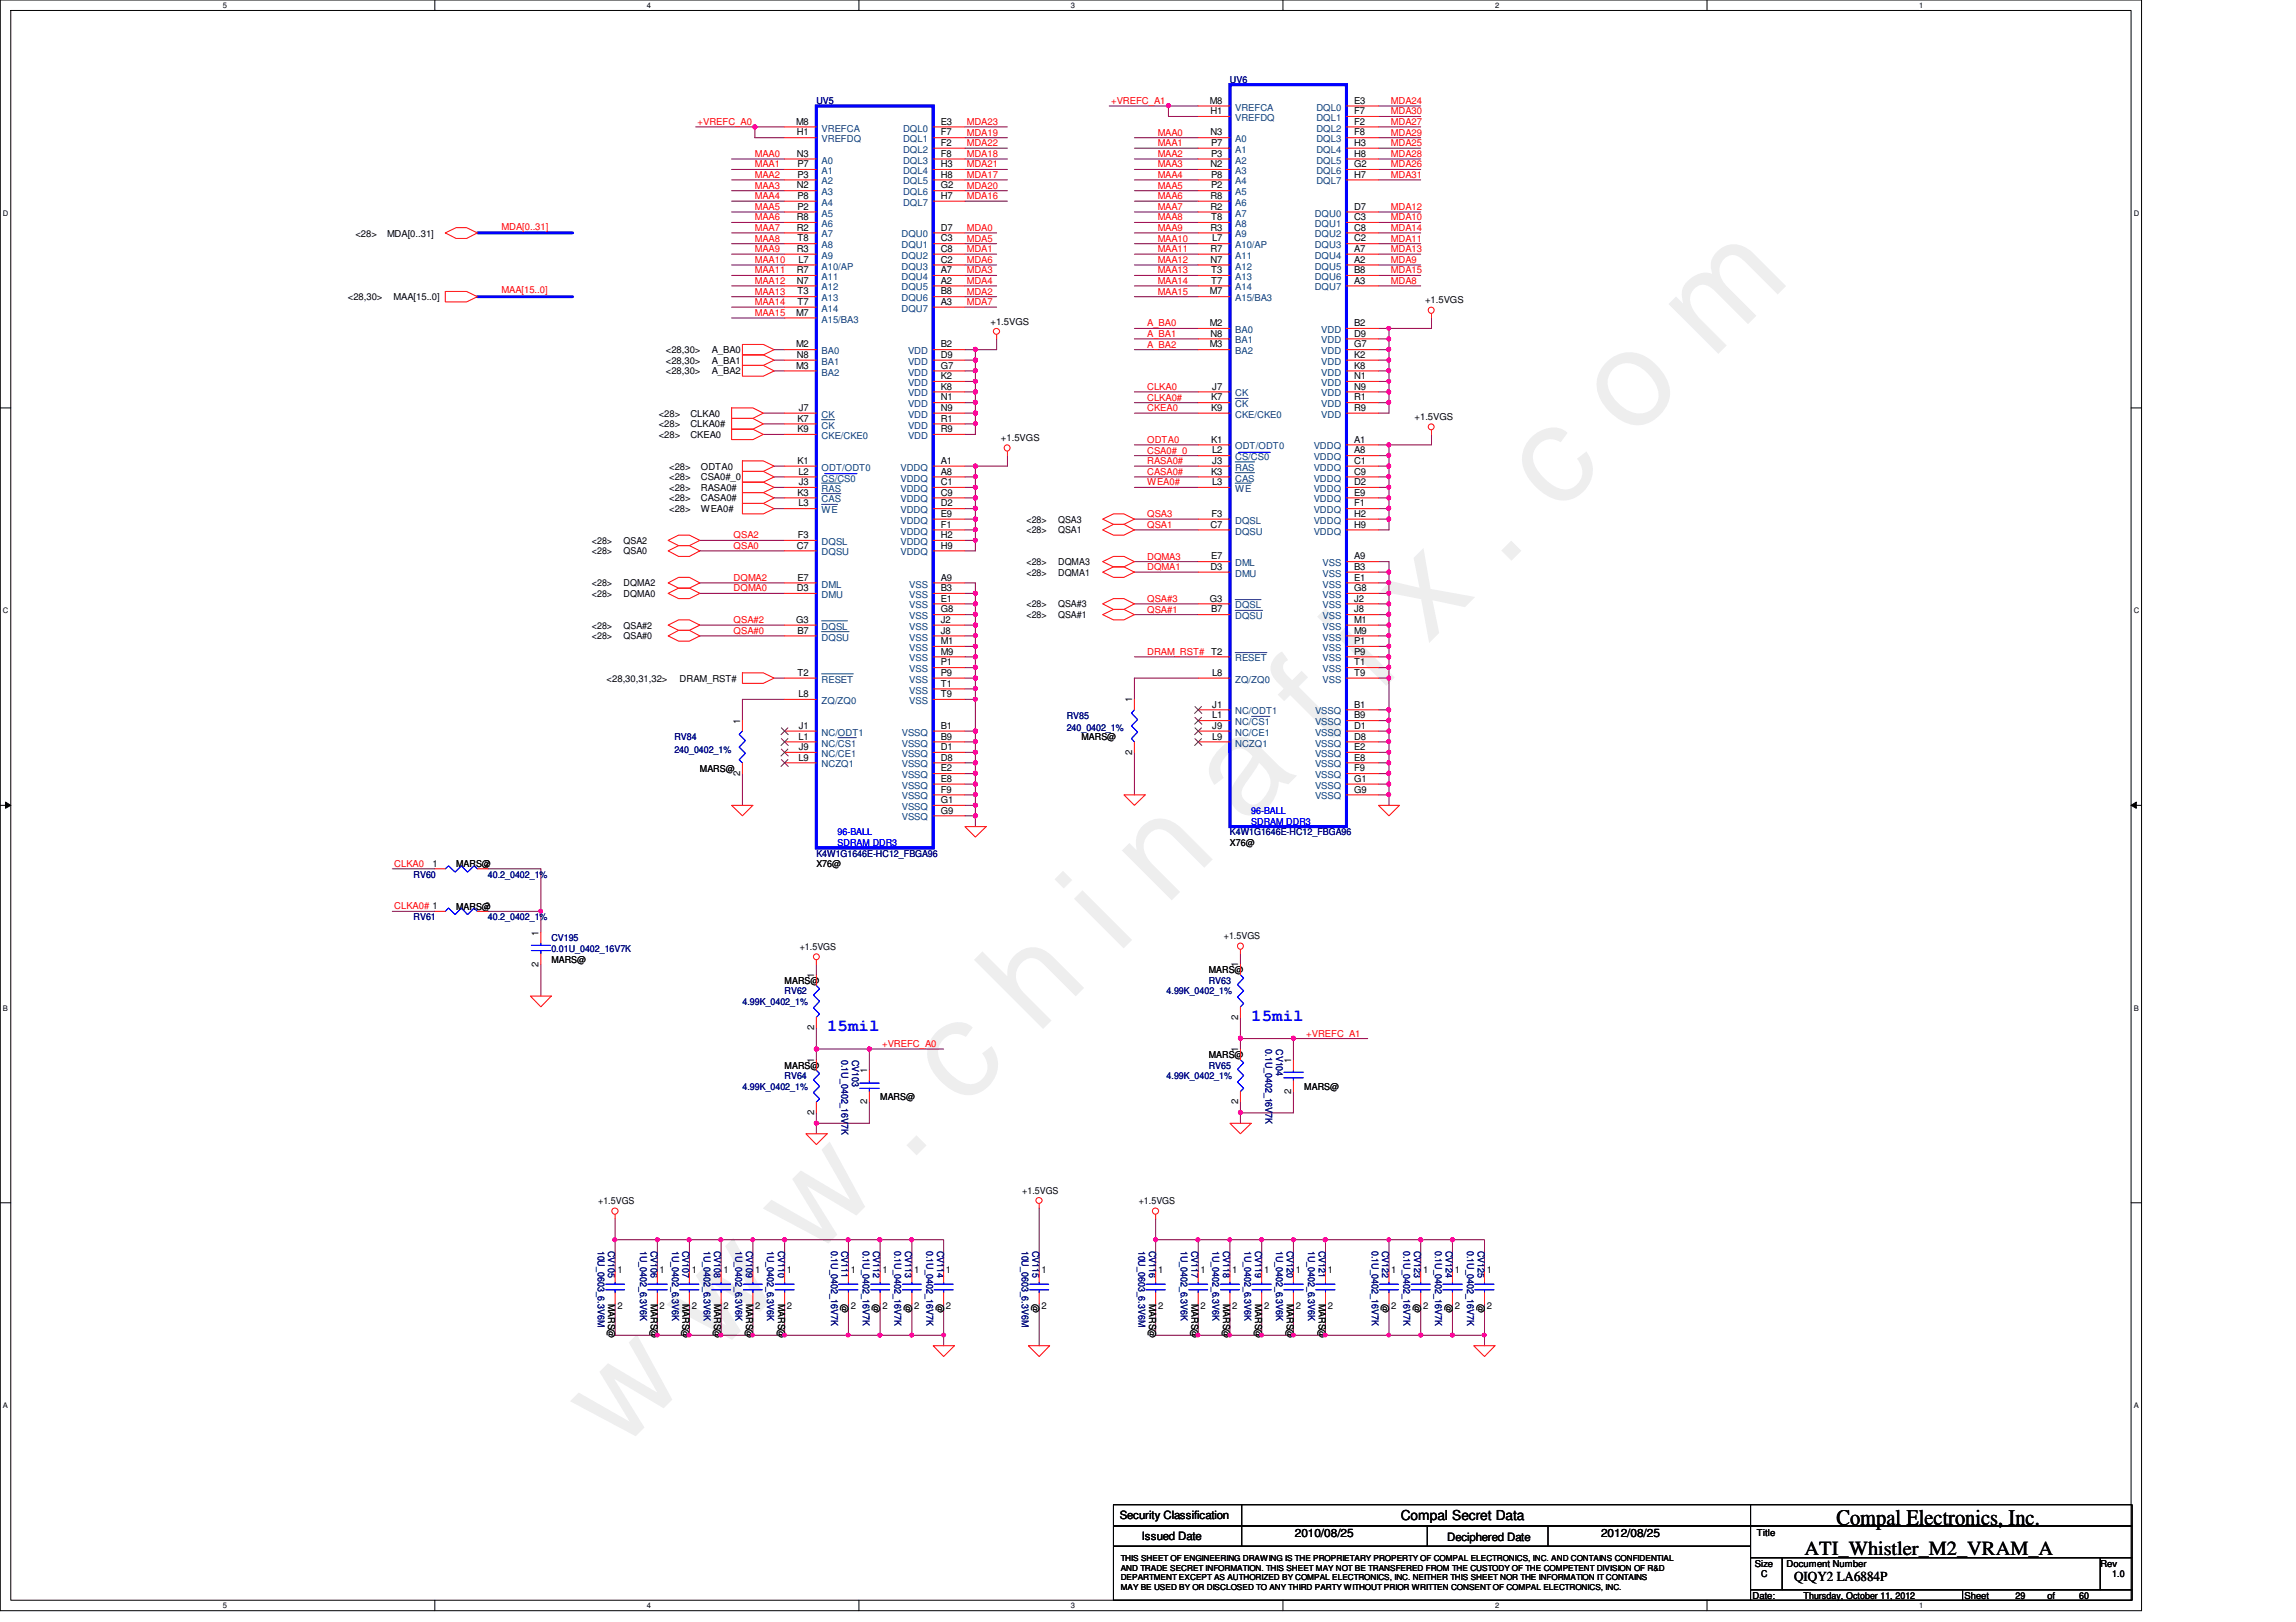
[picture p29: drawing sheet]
<svg xmlns="http://www.w3.org/2000/svg" width="297mm" height="210mm" viewBox="0 0 297 210" stroke-linecap="round" stroke-linejoin="round" font-family="sans-serif">
<defs><g id="words">
<text font-size="17.6" fill="#f0f" x="80.1" y="188" transform="rotate(-45 80.1 188)">w w w . c h i n a f i x . c o m</text>
<text font-size="2.9" x="237.6" y="197.3">Compal Electronics, Inc.</text>
<text font-size="2.6" x="233.5" y="201.2">ATI_Whistler_M2_VRAM_A</text>
<g font-size="2.2" fill="#00f">
<text x="107" y="133.4">15mil</text>
<text x="161.9" y="132.1">15mil</text>
</g>
<g font-size="1.8">
<text x="181.2" y="196.8">Compal Secret Data</text>
<text x="232.1" y="204.6">QIQY2 LA6884P</text>
</g>
<g font-size="1.5">
<text x="144.9" y="196.6">Security Classification</text>
<text x="147.7" y="199.3">Issued Date</text>
<text x="167.5" y="198.8">2010/08/25</text>
<text x="187.2" y="199.4">Deciphered Date</text>
<text x="207.1" y="198.8">2012/08/25</text>
</g>
<g font-size="1.2" fill="#000080">
<text x="159.1" y="10.7">UV6</text>
<text x="105.6" y="13.5">UV5</text>
<text x="87.2" y="95.8">RV84</text>
<text x="138" y="93">RV85</text>
<text x="138" y="94.7">240_0402_1%</text>
<text x="87.2" y="97.4">240_0402_1%</text>
<text x="53.5" y="113.6">RV60</text>
<text x="63.1" y="113.6">40.2_0402_1%</text>
<text x="105.6" y="110.9">K4W1G1646E-HC12_FBGA96</text>
<text x="159.1" y="108.1">K4W1G1646E-HC12_FBGA96</text>
<text x="53.5" y="119.1">RV61</text>
<text x="63.1" y="119.1">40.2_0402_1%</text>
<text x="71.3" y="121.8">CV195</text>
<text x="71.3" y="123.2">0.01U_0402_16V7K</text>
<text x="96.1" y="130">4.99K_0402_1%</text>
<text x="101.5" y="128.7">RV62</text>
<text x="150.9" y="128.7">4.99K_0402_1%</text>
<text x="156.4" y="127.3">RV63</text>
<text x="108.9" y="137.2" transform="rotate(90 108.9 137.2)">0.1U_0402_16V7K</text>
<text x="110.2" y="137.2" transform="rotate(90 110.2 137.2)">CV103</text>
<text x="163.7" y="135.8" transform="rotate(90 163.7 135.8)">0.1U_0402_16V7K</text>
<text x="165.1" y="135.8" transform="rotate(90 165.1 135.8)">CV104</text>
<text x="96.1" y="141">4.99K_0402_1%</text>
<text x="101.5" y="139.7">RV64</text>
<text x="150.9" y="139.7">4.99K_0402_1%</text>
<text x="156.4" y="138.3">RV65</text>
<text x="77.3" y="161.8" transform="rotate(90 77.3 161.8)">10U_0603_6.3V6M</text>
<text x="78.7" y="161.8" transform="rotate(90 78.7 161.8)">CV105</text>
<text x="82.8" y="161.8" transform="rotate(90 82.8 161.8)">1U_0402_6.3V6K</text>
<text x="84.2" y="161.8" transform="rotate(90 84.2 161.8)">CV106</text>
<text x="86.9" y="161.8" transform="rotate(90 86.9 161.8)">1U_0402_6.3V6K</text>
<text x="88.3" y="161.8" transform="rotate(90 88.3 161.8)">CV107</text>
<text x="91.1" y="161.8" transform="rotate(90 91.1 161.8)">1U_0402_6.3V6K</text>
<text x="92.4" y="161.8" transform="rotate(90 92.4 161.8)">CV108</text>
<text x="95.2" y="161.8" transform="rotate(90 95.2 161.8)">1U_0402_6.3V6K</text>
<text x="96.5" y="161.8" transform="rotate(90 96.5 161.8)">CV109</text>
<text x="99.3" y="161.8" transform="rotate(90 99.3 161.8)">1U_0402_6.3V6K</text>
<text x="100.7" y="161.8" transform="rotate(90 100.7 161.8)">CV110</text>
<text x="107.5" y="161.8" transform="rotate(90 107.5 161.8)">0.1U_0402_16V7K</text>
<text x="108.9" y="161.8" transform="rotate(90 108.9 161.8)">CV111</text>
<text x="111.6" y="161.8" transform="rotate(90 111.6 161.8)">0.1U_0402_16V7K</text>
<text x="113" y="161.8" transform="rotate(90 113 161.8)">CV112</text>
<text x="115.7" y="161.8" transform="rotate(90 115.7 161.8)">0.1U_0402_16V7K</text>
<text x="117.1" y="161.8" transform="rotate(90 117.1 161.8)">CV113</text>
<text x="119.8" y="161.8" transform="rotate(90 119.8 161.8)">0.1U_0402_16V7K</text>
<text x="121.2" y="161.8" transform="rotate(90 121.2 161.8)">CV114</text>
<text x="132.2" y="161.8" transform="rotate(90 132.2 161.8)">10U_0603_6.3V6M</text>
<text x="133.6" y="161.8" transform="rotate(90 133.6 161.8)">CV115</text>
<text x="147.3" y="161.8" transform="rotate(90 147.3 161.8)">10U_0603_6.3V6M</text>
<text x="148.7" y="161.8" transform="rotate(90 148.7 161.8)">CV116</text>
<text x="152.8" y="161.8" transform="rotate(90 152.8 161.8)">1U_0402_6.3V6K</text>
<text x="154.1" y="161.8" transform="rotate(90 154.1 161.8)">CV117</text>
<text x="156.9" y="161.8" transform="rotate(90 156.9 161.8)">1U_0402_6.3V6K</text>
<text x="158.2" y="161.8" transform="rotate(90 158.2 161.8)">CV118</text>
<text x="161" y="161.8" transform="rotate(90 161 161.8)">1U_0402_6.3V6K</text>
<text x="162.4" y="161.8" transform="rotate(90 162.4 161.8)">CV119</text>
<text x="165.1" y="161.8" transform="rotate(90 165.1 161.8)">1U_0402_6.3V6K</text>
<text x="166.5" y="161.8" transform="rotate(90 166.5 161.8)">CV120</text>
<text x="169.2" y="161.8" transform="rotate(90 169.2 161.8)">1U_0402_6.3V6K</text>
<text x="170.6" y="161.8" transform="rotate(90 170.6 161.8)">CV121</text>
<text x="177.5" y="161.8" transform="rotate(90 177.5 161.8)">0.1U_0402_16V7K</text>
<text x="178.8" y="161.8" transform="rotate(90 178.8 161.8)">CV122</text>
<text x="181.6" y="161.8" transform="rotate(90 181.6 161.8)">0.1U_0402_16V7K</text>
<text x="183" y="161.8" transform="rotate(90 183 161.8)">CV123</text>
<text x="185.7" y="161.8" transform="rotate(90 185.7 161.8)">0.1U_0402_16V7K</text>
<text x="187.1" y="161.8" transform="rotate(90 187.1 161.8)">CV124</text>
<text x="189.8" y="161.8" transform="rotate(90 189.8 161.8)">0.1U_0402_16V7K</text>
<text x="191.2" y="161.8" transform="rotate(90 191.2 161.8)">CV125</text>
</g>
<g font-size="1.2" fill="#f00">
<text x="90.3" y="16.2">+VREFC_A0</text>
<text x="125.1" y="17.6">MDA19</text>
<text x="125.1" y="16.2">MDA23</text>
<text x="143.8" y="13.5">+VREFC_A1</text>
<text x="149.8" y="17.6">MAA0</text>
<text x="180" y="13.5">MDA24</text>
<text x="180" y="16.2">MDA27</text>
<text x="180" y="17.6">MDA29</text>
<text x="180" y="14.8">MDA30</text>
<text x="97.7" y="20.3">MAA0</text>
<text x="97.7" y="21.7">MAA1</text>
<text x="97.7" y="23">MAA2</text>
<text x="125.1" y="23">MDA17</text>
<text x="125.1" y="20.3">MDA18</text>
<text x="125.1" y="21.7">MDA21</text>
<text x="125.1" y="18.9">MDA22</text>
<text x="149.8" y="18.9">MAA1</text>
<text x="149.8" y="20.3">MAA2</text>
<text x="149.8" y="21.7">MAA3</text>
<text x="149.8" y="23">MAA4</text>
<text x="180" y="18.9">MDA25</text>
<text x="180" y="21.7">MDA26</text>
<text x="180" y="20.3">MDA28</text>
<text x="180" y="23">MDA31</text>
<text x="64.9" y="29.7">MDA[0..31]</text>
<text x="97.7" y="24.4">MAA3</text>
<text x="97.7" y="25.8">MAA4</text>
<text x="97.7" y="27.2">MAA5</text>
<text x="97.7" y="28.5">MAA6</text>
<text x="97.7" y="29.9">MAA7</text>
<text x="125.1" y="29.9">MDA0</text>
<text x="125.1" y="25.8">MDA16</text>
<text x="125.1" y="24.4">MDA20</text>
<text x="149.8" y="24.4">MAA5</text>
<text x="149.8" y="25.8">MAA6</text>
<text x="149.8" y="27.2">MAA7</text>
<text x="149.8" y="28.5">MAA8</text>
<text x="149.8" y="29.9">MAA9</text>
<text x="180" y="28.5">MDA10</text>
<text x="180" y="29.9">MDA14</text>
<text x="180" y="27.2">MDA12</text>
<text x="97.7" y="34">MAA10</text>
<text x="97.7" y="35.4">MAA11</text>
<text x="97.7" y="31.3">MAA8</text>
<text x="97.7" y="32.6">MAA9</text>
<text x="125.1" y="32.6">MDA1</text>
<text x="125.1" y="35.4">MDA3</text>
<text x="125.1" y="31.3">MDA5</text>
<text x="125.1" y="34">MDA6</text>
<text x="149.8" y="31.3">MAA10</text>
<text x="149.8" y="32.6">MAA11</text>
<text x="149.8" y="34">MAA12</text>
<text x="149.8" y="35.4">MAA13</text>
<text x="180" y="31.3">MDA11</text>
<text x="180" y="32.6">MDA13</text>
<text x="180" y="34">MDA9</text>
<text x="180" y="35.4">MDA15</text>
<text x="64.9" y="38">MAA[15..0]</text>
<text x="97.7" y="36.7">MAA12</text>
<text x="97.7" y="38.1">MAA13</text>
<text x="97.7" y="39.5">MAA14</text>
<text x="97.7" y="40.9">MAA15</text>
<text x="125.1" y="38.1">MDA2</text>
<text x="125.1" y="36.7">MDA4</text>
<text x="125.1" y="39.5">MDA7</text>
<text x="149.8" y="36.7">MAA14</text>
<text x="149.8" y="38.1">MAA15</text>
<text x="180" y="36.7">MDA8</text>
<text x="148.4" y="42.2">A_BA0</text>
<text x="148.4" y="43.6">A_BA1</text>
<text x="148.4" y="45">A_BA2</text>
<text x="148.4" y="53.2">CKEA0</text>
<text x="148.4" y="50.5">CLKA0</text>
<text x="148.4" y="51.9">CLKA0#</text>
<text x="148.4" y="58.7">CSA0#_0</text>
<text x="148.4" y="57.3">ODTA0</text>
<text x="148.4" y="61.5">CASA0#</text>
<text x="148.4" y="60.1">RASA0#</text>
<text x="148.4" y="62.8">WEA0#</text>
<text x="94.9" y="71">QSA0</text>
<text x="94.9" y="69.7">QSA2</text>
<text x="148.4" y="68.3">QSA1</text>
<text x="148.4" y="66.9">QSA3</text>
<text x="94.9" y="76.5">DQMA0</text>
<text x="94.9" y="75.2">DQMA2</text>
<text x="148.4" y="73.8">DQMA1</text>
<text x="148.4" y="72.4">DQMA3</text>
<text x="148.4" y="77.9">QSA#3</text>
<text x="94.9" y="82">QSA#0</text>
<text x="94.9" y="80.6">QSA#2</text>
<text x="148.4" y="79.3">QSA#1</text>
<text x="148.4" y="84.8">DRAM_RST# T2</text>
<text x="51" y="112.2">CLKA0</text>
<text x="51" y="117.7">CLKA0# 1</text>
<text x="114.1" y="135.5">+VREFC_A0</text>
<text x="169" y="134.2">+VREFC_A1</text>
</g>
<g font-size="1.2">
<text x="103" y="16.1">M8</text>
<text x="103.1" y="17.5">H1</text>
<text x="121.7" y="16.1">E3</text>
<text x="121.7" y="17.5">F7</text>
<text x="156.5" y="13.4">M8</text>
<text x="156.6" y="17.5">N3</text>
<text x="156.6" y="14.8">H1</text>
<text x="175.2" y="13.4">E3</text>
<text x="175.2" y="14.8">F7</text>
<text x="175.2" y="16.1">F2</text>
<text x="175.2" y="17.5">F8</text>
<text x="103.1" y="20.3">N3</text>
<text x="103.2" y="23">P3</text>
<text x="103.2" y="21.6">P7</text>
<text x="121.7" y="18.9">F2</text>
<text x="121.7" y="20.3">F8</text>
<text x="121.7" y="21.6">H3</text>
<text x="121.7" y="23">H8</text>
<text x="156.6" y="21.6">N2</text>
<text x="156.7" y="20.3">P3</text>
<text x="156.7" y="23">P8</text>
<text x="156.7" y="18.9">P7</text>
<text x="175.2" y="18.9">H3</text>
<text x="175.2" y="20.3">H8</text>
<text x="175.2" y="21.6">G2</text>
<text x="175.2" y="23">H7</text>
<text x="103.1" y="24.4">N2</text>
<text x="103.1" y="28.5">R8</text>
<text x="103.1" y="29.8">R2</text>
<text x="103.2" y="25.7">P8</text>
<text x="103.2" y="27.1">P2</text>
<text x="121.7" y="24.4">G2</text>
<text x="121.7" y="25.7">H7</text>
<text x="121.7" y="29.8">D7</text>
<text x="156.6" y="25.7">R8</text>
<text x="156.6" y="27.1">R2</text>
<text x="156.6" y="29.8">R3</text>
<text x="156.7" y="24.4">P2</text>
<text x="156.7" y="28.5">T8</text>
<text x="175.2" y="28.5">C3</text>
<text x="175.2" y="29.8">C8</text>
<text x="175.2" y="27.1">D7</text>
<text x="46" y="30.7">&lt;28&gt;</text>
<text x="50.1" y="30.7">MDA[0..31]</text>
<text x="103.1" y="32.6">R3</text>
<text x="103.1" y="35.3">R7</text>
<text x="103.2" y="31.2">T8</text>
<text x="103.3" y="34">L7</text>
<text x="121.7" y="31.2">C3</text>
<text x="121.7" y="32.6">C8</text>
<text x="121.7" y="34">C2</text>
<text x="121.7" y="35.3">A7</text>
<text x="156.6" y="32.6">R7</text>
<text x="156.6" y="34">N7</text>
<text x="156.7" y="35.3">T3</text>
<text x="156.8" y="31.2">L7</text>
<text x="175.2" y="31.2">C2</text>
<text x="175.2" y="32.6">A7</text>
<text x="175.2" y="34">A2</text>
<text x="175.2" y="35.3">B8</text>
<text x="45" y="38.9">&lt;28,30&gt;</text>
<text x="50.9" y="38.9">MAA[15..0]</text>
<text x="103" y="40.9">M7</text>
<text x="103.1" y="36.7">N7</text>
<text x="103.2" y="38.1">T3</text>
<text x="103.2" y="39.5">T7</text>
<text x="121.7" y="36.7">A2</text>
<text x="121.7" y="38.1">B8</text>
<text x="121.7" y="39.5">A3</text>
<text x="128.1" y="42">+1.5VGS</text>
<text x="156.5" y="38.1">M7</text>
<text x="156.7" y="36.7">T7</text>
<text x="175.2" y="36.7">A3</text>
<text x="184.4" y="39.2">+1.5VGS</text>
<text x="86.1" y="47.1">&lt;28,30&gt;</text>
<text x="86.1" y="45.7">&lt;28,30&gt;</text>
<text x="92.1" y="47.1">A_BA1</text>
<text x="92.1" y="45.7">A_BA0</text>
<text x="103" y="45">M2</text>
<text x="103" y="47.7">M3</text>
<text x="103.1" y="46.3">N8</text>
<text x="121.7" y="45">B2</text>
<text x="121.7" y="46.3">D9</text>
<text x="121.7" y="47.7">G7</text>
<text x="156.5" y="42.2">M2</text>
<text x="156.5" y="45">M3</text>
<text x="156.6" y="43.6">N8</text>
<text x="175.2" y="42.2">B2</text>
<text x="175.2" y="43.6">D9</text>
<text x="175.2" y="45">G7</text>
<text x="175.2" y="46.3">K2</text>
<text x="175.2" y="47.7">K8</text>
<text x="85.2" y="53.9">&lt;28&gt;</text>
<text x="86.1" y="48.4">&lt;28,30&gt;</text>
<text x="89.3" y="53.9">CLKA0</text>
<text x="92.1" y="48.4">A_BA2</text>
<text x="103.3" y="53.2">J7</text>
<text x="121.7" y="49.1">K2</text>
<text x="121.7" y="50.4">K8</text>
<text x="121.7" y="51.8">N1</text>
<text x="121.7" y="53.2">N9</text>
<text x="156.7" y="51.8">K7</text>
<text x="156.7" y="53.2">K9</text>
<text x="156.8" y="50.4">J7</text>
<text x="175.2" y="49.1">N1</text>
<text x="175.2" y="50.4">N9</text>
<text x="175.2" y="51.8">R1</text>
<text x="175.2" y="53.2">R9</text>
<text x="85.2" y="56.7">&lt;28&gt;</text>
<text x="85.2" y="55.3">&lt;28&gt;</text>
<text x="89.3" y="56.7">CKEA0</text>
<text x="89.3" y="55.3">CLKA0#</text>
<text x="103.2" y="54.6">K7</text>
<text x="103.2" y="55.9">K9</text>
<text x="121.7" y="54.6">R1</text>
<text x="121.7" y="55.9">R9</text>
<text x="129.5" y="57.1">+1.5VGS</text>
<text x="156.7" y="57.3">K1</text>
<text x="156.8" y="58.7">L2</text>
<text x="175.2" y="57.3">A1</text>
<text x="175.2" y="58.7">A8</text>
<text x="183" y="54.4">+1.5VGS</text>
<text x="86.6" y="64.9">&lt;28&gt;</text>
<text x="86.6" y="60.8">&lt;28&gt;</text>
<text x="86.6" y="63.5">&lt;28&gt;</text>
<text x="86.6" y="62.1">&lt;28&gt;</text>
<text x="90.7" y="64.9">CASA0#</text>
<text x="90.7" y="60.8">ODTA0</text>
<text x="90.7" y="63.5">RASA0#</text>
<text x="90.7" y="62.1">CSA0#_0</text>
<text x="103.2" y="64.1">K3</text>
<text x="103.2" y="60">K1</text>
<text x="103.3" y="65.5">L3</text>
<text x="103.3" y="61.4">L2</text>
<text x="103.3" y="62.8">J3</text>
<text x="121.7" y="60">A1</text>
<text x="121.7" y="61.4">A8</text>
<text x="121.7" y="62.8">C1</text>
<text x="121.7" y="64.1">C9</text>
<text x="121.7" y="65.5">D2</text>
<text x="156.7" y="61.4">K3</text>
<text x="156.8" y="62.8">L3</text>
<text x="156.8" y="60">J3</text>
<text x="175.2" y="60">C1</text>
<text x="175.2" y="61.4">C9</text>
<text x="175.2" y="64.1">E9</text>
<text x="175.2" y="65.5">F1</text>
<text x="175.2" y="62.8">D2</text>
<text x="76.6" y="70.4">&lt;28&gt;</text>
<text x="76.6" y="71.8">&lt;28&gt;</text>
<text x="80.7" y="70.4">QSA2</text>
<text x="80.7" y="71.8">QSA0</text>
<text x="86.6" y="66.3">&lt;28&gt;</text>
<text x="90.7" y="66.3">WEA0#</text>
<text x="103.1" y="71">C7</text>
<text x="103.2" y="69.6">F3</text>
<text x="121.7" y="66.9">E9</text>
<text x="121.7" y="68.3">F1</text>
<text x="121.7" y="69.6">H2</text>
<text x="121.7" y="71">H9</text>
<text x="132.8" y="67.6">&lt;28&gt;</text>
<text x="132.8" y="69">&lt;28&gt;</text>
<text x="136.9" y="67.6">QSA3</text>
<text x="136.9" y="69">QSA1</text>
<text x="156.6" y="68.3">C7</text>
<text x="156.7" y="66.9">F3</text>
<text x="175.2" y="66.9">H2</text>
<text x="175.2" y="68.3">H9</text>
<text x="76.6" y="75.9">&lt;28&gt;</text>
<text x="76.6" y="77.3">&lt;28&gt;</text>
<text x="80.7" y="75.9">DQMA2</text>
<text x="80.7" y="77.3">DQMA0</text>
<text x="103.1" y="76.5">D3</text>
<text x="103.2" y="75.1">E7</text>
<text x="121.7" y="75.1">A9</text>
<text x="121.7" y="77.9">E1</text>
<text x="121.7" y="76.5">B3</text>
<text x="132.8" y="73.2">&lt;28&gt;</text>
<text x="132.8" y="74.5">&lt;28&gt;</text>
<text x="136.9" y="73.2">DQMA3</text>
<text x="136.9" y="74.5">DQMA1</text>
<text x="156.5" y="77.9">G3</text>
<text x="156.6" y="73.7">D3</text>
<text x="156.7" y="72.4">E7</text>
<text x="175.2" y="72.4">A9</text>
<text x="175.2" y="75.1">E1</text>
<text x="175.2" y="73.7">B3</text>
<text x="175.2" y="76.5">G8</text>
<text x="175.2" y="77.9">J2</text>
<text x="76.6" y="81.4">&lt;28&gt;</text>
<text x="76.6" y="82.7">&lt;28&gt;</text>
<text x="80.7" y="81.4">QSA#2</text>
<text x="80.7" y="82.7">QSA#0</text>
<text x="103" y="80.6">G3</text>
<text x="103.2" y="82">B7</text>
<text x="121.7" y="79.2">G8</text>
<text x="121.7" y="80.6">J2</text>
<text x="121.7" y="82">J8</text>
<text x="121.7" y="83.4">M1</text>
<text x="132.8" y="78.6">&lt;28&gt;</text>
<text x="132.8" y="80">&lt;28&gt;</text>
<text x="136.9" y="78.6">QSA#3</text>
<text x="136.9" y="80">QSA#1</text>
<text x="156.7" y="79.2">B7</text>
<text x="175.2" y="79.2">J8</text>
<text x="175.2" y="80.6">M1</text>
<text x="175.2" y="82">M9</text>
<text x="175.2" y="83.4">P1</text>
<text x="78.5" y="88.2">&lt;28,30,31,32&gt;</text>
<text x="87.9" y="88.2">DRAM_RST#</text>
<text x="103.2" y="87.5">T2</text>
<text x="121.7" y="84.7">M9</text>
<text x="121.7" y="86.1">P1</text>
<text x="121.7" y="87.5">P9</text>
<text x="121.7" y="88.9">T1</text>
<text x="156.8" y="87.5">L8</text>
<text x="175.2" y="84.7">P9</text>
<text x="175.2" y="86.1">T1</text>
<text x="175.2" y="87.5">T9</text>
<text x="95.8" y="93.6" transform="rotate(-90 95.8 93.6)">1</text>
<text x="103.3" y="95.7">L1</text>
<text x="103.3" y="90.2">L8</text>
<text x="103.3" y="94.3">J1</text>
<text x="121.7" y="94.3">B1</text>
<text x="121.7" y="95.7">B9</text>
<text x="121.7" y="90.2">T9</text>
<text x="139.9" y="95.8">MARS@</text>
<text x="146.5" y="90.9" transform="rotate(-90 146.5 90.9)">1</text>
<text x="156.8" y="93">L1</text>
<text x="156.8" y="95.7">L9</text>
<text x="156.8" y="91.6">J1</text>
<text x="156.8" y="94.3">J9</text>
<text x="175.2" y="94.3">D1</text>
<text x="175.2" y="91.6">B1</text>
<text x="175.2" y="93">B9</text>
<text x="175.2" y="95.7">D8</text>
<text x="90.5" y="99.9">MARS@</text>
<text x="95.8" y="100.4" transform="rotate(-90 95.8 100.4)">2</text>
<text x="103.3" y="98.4">L9</text>
<text x="103.3" y="97.1">J9</text>
<text x="121.7" y="97.1">D1</text>
<text x="121.7" y="98.4">D8</text>
<text x="121.7" y="99.8">E2</text>
<text x="121.7" y="101.2">E8</text>
<text x="146.5" y="97.7" transform="rotate(-90 146.5 97.7)">2</text>
<text x="175.2" y="97.1">E2</text>
<text x="175.2" y="98.4">E8</text>
<text x="175.2" y="99.8">F9</text>
<text x="175.2" y="101.2">G1</text>
<text x="121.7" y="102.6">F9</text>
<text x="121.7" y="103.9">G1</text>
<text x="121.7" y="105.3">G9</text>
<text x="175.2" y="102.6">G9</text>
<text x="56" y="112.1">1</text>
<text x="59" y="112.2">MARS@</text>
<text x="62.7" y="112.1">2</text>
<text x="105.6" y="112.2">X76@</text>
<text x="159.1" y="109.5">X76@</text>
<text x="59" y="117.7">MARS@</text>
<text x="62.7" y="117.6">2</text>
<text x="69.7" y="125.1" transform="rotate(-90 69.7 125.1)">2</text>
<text x="69.7" y="121.1" transform="rotate(-90 69.7 121.1)">1</text>
<text x="71.3" y="124.6">MARS@</text>
<text x="103.5" y="122.9">+1.5VGS</text>
<text x="156.4" y="125.9">MARS@</text>
<text x="158.3" y="121.5">+1.5VGS</text>
<text x="160.2" y="125.2" transform="rotate(-90 160.2 125.2)">1</text>
<text x="101.5" y="127.3">MARS@</text>
<text x="105.3" y="126.6" transform="rotate(-90 105.3 126.6)">1</text>
<text x="160.2" y="132" transform="rotate(-90 160.2 132)">2</text>
<text x="105.3" y="137.5" transform="rotate(-90 105.3 137.5)">1</text>
<text x="105.3" y="133.3" transform="rotate(-90 105.3 133.3)">2</text>
<text x="156.4" y="136.9">MARS@</text>
<text x="160.2" y="136.2" transform="rotate(-90 160.2 136.2)">1</text>
<text x="167" y="137.5" transform="rotate(-90 167 137.5)">1</text>
<text x="101.5" y="138.3">MARS@</text>
<text x="112.2" y="142.9" transform="rotate(-90 112.2 142.9)">2</text>
<text x="112.2" y="138.9" transform="rotate(-90 112.2 138.9)">1</text>
<text x="113.9" y="142.4">MARS@</text>
<text x="160.2" y="142.9" transform="rotate(-90 160.2 142.9)">2</text>
<text x="167" y="141.5" transform="rotate(-90 167 141.5)">2</text>
<text x="168.7" y="141">MARS@</text>
<text x="105.3" y="144.3" transform="rotate(-90 105.3 144.3)">2</text>
<text x="77.4" y="155.8">+1.5VGS</text>
<text x="132.2" y="154.5">+1.5VGS</text>
<text x="147.3" y="155.8">+1.5VGS</text>
<text x="79.9" y="164.7">1</text>
<text x="85.3" y="164.7">1</text>
<text x="89.5" y="164.7">1</text>
<text x="93.6" y="164.7">1</text>
<text x="97.7" y="164.7">1</text>
<text x="101.8" y="164.7">1</text>
<text x="110.1" y="164.7">1</text>
<text x="114.2" y="164.7">1</text>
<text x="118.3" y="164.7">1</text>
<text x="122.4" y="164.7">1</text>
<text x="134.7" y="164.7">1</text>
<text x="149.8" y="164.7">1</text>
<text x="155.3" y="164.7">1</text>
<text x="159.4" y="164.7">1</text>
<text x="163.5" y="164.7">1</text>
<text x="167.6" y="164.7">1</text>
<text x="171.8" y="164.7">1</text>
<text x="180" y="164.7">1</text>
<text x="184.1" y="164.7">1</text>
<text x="188.2" y="164.7">1</text>
<text x="192.4" y="164.7">1</text>
<text x="78.7" y="168.7" transform="rotate(90 78.7 168.7)">MARS@</text>
<text x="79.9" y="169.4">2</text>
<text x="84.2" y="168.7" transform="rotate(90 84.2 168.7)">MARS@</text>
<text x="85.3" y="169.4">2</text>
<text x="88.3" y="168.7" transform="rotate(90 88.3 168.7)">MARS@</text>
<text x="89.5" y="169.4">2</text>
<text x="92.4" y="168.7" transform="rotate(90 92.4 168.7)">MARS@</text>
<text x="93.6" y="169.4">2</text>
<text x="96.5" y="168.7" transform="rotate(90 96.5 168.7)">MARS@</text>
<text x="97.7" y="169.4">2</text>
<text x="100.7" y="168.7" transform="rotate(90 100.7 168.7)">MARS@</text>
<text x="101.8" y="169.4">2</text>
<text x="108.9" y="168.7" transform="rotate(90 108.9 168.7)">@</text>
<text x="110.1" y="169.4">2</text>
<text x="113" y="168.7" transform="rotate(90 113 168.7)">@</text>
<text x="114.2" y="169.4">2</text>
<text x="117.1" y="168.7" transform="rotate(90 117.1 168.7)">@</text>
<text x="118.3" y="169.4">2</text>
<text x="121.2" y="168.7" transform="rotate(90 121.2 168.7)">@</text>
<text x="122.4" y="169.4">2</text>
<text x="133.6" y="168.7" transform="rotate(90 133.6 168.7)">@</text>
<text x="134.7" y="169.4">2</text>
<text x="148.7" y="168.7" transform="rotate(90 148.7 168.7)">MARS@</text>
<text x="149.8" y="169.4">2</text>
<text x="154.1" y="168.7" transform="rotate(90 154.1 168.7)">MARS@</text>
<text x="155.3" y="169.4">2</text>
<text x="158.2" y="168.7" transform="rotate(90 158.2 168.7)">MARS@</text>
<text x="159.4" y="169.4">2</text>
<text x="162.4" y="168.7" transform="rotate(90 162.4 168.7)">MARS@</text>
<text x="163.5" y="169.4">2</text>
<text x="166.5" y="168.7" transform="rotate(90 166.5 168.7)">MARS@</text>
<text x="167.6" y="169.4">2</text>
<text x="170.6" y="168.7" transform="rotate(90 170.6 168.7)">MARS@</text>
<text x="171.8" y="169.4">2</text>
<text x="178.8" y="168.7" transform="rotate(90 178.8 168.7)">@</text>
<text x="180" y="169.4">2</text>
<text x="183" y="168.7" transform="rotate(90 183 168.7)">@</text>
<text x="184.1" y="169.4">2</text>
<text x="187.1" y="168.7" transform="rotate(90 187.1 168.7)">@</text>
<text x="188.2" y="169.4">2</text>
<text x="191.2" y="168.7" transform="rotate(90 191.2 168.7)">@</text>
<text x="192.4" y="169.4">2</text>
<text x="227" y="202.7">Size</text>
<text x="227.3" y="198.8">Title</text>
<text x="231.1" y="202.7">Document Number</text>
<text x="271.7" y="202.7">Rev</text>
<text x="226.7" y="206.9">Date:</text>
<text x="227.8" y="204.1">C</text>
<text x="233.3" y="206.9">Thursday, October 11, 2012</text>
<text x="254.2" y="206.9">Sheet</text>
<text x="260.8" y="206.9">29</text>
<text x="264.9" y="206.9">of</text>
<text x="269" y="206.9">60</text>
<text x="273.3" y="204.1">1.0</text>
</g>
<g font-size="1.2" fill="#004080">
<text x="106.3" y="17">VREFCA</text>
<text x="116.8" y="17">DQL0</text>
<text x="159.8" y="14.3">VREFCA</text>
<text x="159.8" y="15.7">VREFDQ</text>
<text x="170.3" y="14.3">DQL0</text>
<text x="170.3" y="15.7">DQL1</text>
<text x="170.3" y="17">DQL2</text>
<text x="106.3" y="23.9">A2</text>
<text x="106.3" y="21.2">A0</text>
<text x="106.3" y="22.5">A1</text>
<text x="106.3" y="18.4">VREFDQ</text>
<text x="116.8" y="18.4">DQL1</text>
<text x="116.8" y="19.8">DQL2</text>
<text x="116.8" y="21.2">DQL3</text>
<text x="116.8" y="22.5">DQL4</text>
<text x="116.8" y="23.9">DQL5</text>
<text x="159.8" y="21.2">A2</text>
<text x="159.8" y="22.5">A3</text>
<text x="159.8" y="23.9">A4</text>
<text x="159.8" y="18.4">A0</text>
<text x="159.8" y="19.8">A1</text>
<text x="170.3" y="18.4">DQL3</text>
<text x="170.3" y="19.8">DQL4</text>
<text x="170.3" y="21.2">DQL5</text>
<text x="170.3" y="22.5">DQL6</text>
<text x="170.3" y="23.9">DQL7</text>
<text x="106.3" y="25.3">A3</text>
<text x="106.3" y="26.6">A4</text>
<text x="106.3" y="28">A5</text>
<text x="106.3" y="29.4">A6</text>
<text x="116.8" y="25.3">DQL6</text>
<text x="116.8" y="26.6">DQL7</text>
<text x="159.8" y="25.3">A5</text>
<text x="159.8" y="26.6">A6</text>
<text x="159.8" y="28">A7</text>
<text x="159.8" y="29.4">A8</text>
<text x="170.1" y="29.4">DQU1</text>
<text x="170.1" y="28">DQU0</text>
<text x="106.3" y="30.7">A7</text>
<text x="106.3" y="32.1">A8</text>
<text x="106.3" y="33.5">A9</text>
<text x="106.3" y="34.9">A10/AP</text>
<text x="116.6" y="32.1">DQU1</text>
<text x="116.6" y="33.5">DQU2</text>
<text x="116.6" y="34.9">DQU3</text>
<text x="116.6" y="30.7">DQU0</text>
<text x="159.8" y="30.7">A9</text>
<text x="159.8" y="32.1">A10/AP</text>
<text x="159.8" y="33.5">A11</text>
<text x="159.8" y="34.9">A12</text>
<text x="170.1" y="30.7">DQU2</text>
<text x="170.1" y="32.1">DQU3</text>
<text x="170.1" y="33.5">DQU4</text>
<text x="170.1" y="34.9">DQU5</text>
<text x="106.3" y="36.2">A11</text>
<text x="106.3" y="37.6">A12</text>
<text x="106.3" y="39">A13</text>
<text x="106.3" y="40.3">A14</text>
<text x="106.3" y="41.7">A15/BA3</text>
<text x="116.6" y="36.2">DQU4</text>
<text x="116.6" y="37.6">DQU5</text>
<text x="116.6" y="39">DQU6</text>
<text x="116.6" y="40.3">DQU7</text>
<text x="159.8" y="36.2">A13</text>
<text x="159.8" y="37.6">A14</text>
<text x="159.8" y="39">A15/BA3</text>
<text x="170.1" y="36.2">DQU6</text>
<text x="170.1" y="37.6">DQU7</text>
<text x="106.3" y="45.8">BA0</text>
<text x="106.3" y="47.2">BA1</text>
<text x="117.5" y="45.8">VDD</text>
<text x="117.5" y="47.2">VDD</text>
<text x="159.8" y="43.1">BA0</text>
<text x="159.8" y="44.4">BA1</text>
<text x="159.8" y="45.8">BA2</text>
<text x="170.9" y="43.1">VDD</text>
<text x="170.9" y="44.4">VDD</text>
<text x="170.9" y="45.8">VDD</text>
<text x="170.9" y="47.2">VDD</text>
<text x="106.3" y="48.6">BA2</text>
<text x="117.5" y="48.6">VDD</text>
<text x="117.5" y="50">VDD</text>
<text x="117.5" y="51.3">VDD</text>
<text x="117.5" y="52.7">VDD</text>
<text x="159.8" y="51.3">CK</text>
<text x="159.8" y="52.7">CK</text>
<text x="170.9" y="48.6">VDD</text>
<text x="170.9" y="50">VDD</text>
<text x="170.9" y="51.3">VDD</text>
<text x="170.9" y="52.7">VDD</text>
<text x="106.3" y="56.8">CKE/CKE0</text>
<text x="106.3" y="54.1">CK</text>
<text x="106.3" y="55.5">CK</text>
<text x="117.5" y="54.1">VDD</text>
<text x="117.5" y="55.5">VDD</text>
<text x="117.5" y="56.8">VDD</text>
<text x="159.8" y="59.6">CS/CS0</text>
<text x="159.8" y="54.1">CKE/CKE0</text>
<text x="159.8" y="58.2">ODT/ODT0</text>
<text x="170" y="58.2">VDDQ</text>
<text x="170" y="59.6">VDDQ</text>
<text x="170.9" y="54.1">VDD</text>
<text x="106.3" y="63.7">RAS</text>
<text x="106.3" y="65">CAS</text>
<text x="106.3" y="62.3">CS/CS0</text>
<text x="106.3" y="60.9">ODT/ODT0</text>
<text x="116.5" y="60.9">VDDQ</text>
<text x="116.5" y="62.3">VDDQ</text>
<text x="116.5" y="63.7">VDDQ</text>
<text x="116.5" y="65">VDDQ</text>
<text x="159.8" y="63.7">WE</text>
<text x="159.8" y="60.9">RAS</text>
<text x="159.8" y="62.3">CAS</text>
<text x="170" y="60.9">VDDQ</text>
<text x="170" y="62.3">VDDQ</text>
<text x="170" y="65">VDDQ</text>
<text x="170" y="63.7">VDDQ</text>
<text x="106.3" y="66.4">WE</text>
<text x="106.3" y="70.5">DQSL</text>
<text x="106.3" y="71.9">DQSU</text>
<text x="116.5" y="67.8">VDDQ</text>
<text x="116.5" y="69.2">VDDQ</text>
<text x="116.5" y="70.5">VDDQ</text>
<text x="116.5" y="71.9">VDDQ</text>
<text x="116.5" y="66.4">VDDQ</text>
<text x="159.8" y="67.8">DQSL</text>
<text x="159.8" y="69.2">DQSU</text>
<text x="170" y="66.4">VDDQ</text>
<text x="170" y="67.8">VDDQ</text>
<text x="170" y="69.2">VDDQ</text>
<text x="106.3" y="77.4">DMU</text>
<text x="106.3" y="76">DML</text>
<text x="117.6" y="76">VSS</text>
<text x="117.6" y="77.4">VSS</text>
<text x="159.8" y="74.6">DMU</text>
<text x="159.8" y="73.3">DML</text>
<text x="171.1" y="73.3">VSS</text>
<text x="171.1" y="76">VSS</text>
<text x="171.1" y="74.6">VSS</text>
<text x="171.1" y="77.4">VSS</text>
<text x="106.3" y="82.9">DQSU</text>
<text x="106.3" y="81.5">DQSL</text>
<text x="117.6" y="78.7">VSS</text>
<text x="117.6" y="80.1">VSS</text>
<text x="117.6" y="81.5">VSS</text>
<text x="117.6" y="82.9">VSS</text>
<text x="159.8" y="80.1">DQSU</text>
<text x="159.8" y="78.7">DQSL</text>
<text x="171.1" y="78.7">VSS</text>
<text x="171.1" y="80.1">VSS</text>
<text x="171.1" y="81.5">VSS</text>
<text x="171.1" y="82.9">VSS</text>
<text x="106.3" y="88.3">RESET</text>
<text x="117.6" y="84.2">VSS</text>
<text x="117.6" y="85.6">VSS</text>
<text x="117.6" y="87">VSS</text>
<text x="117.6" y="88.3">VSS</text>
<text x="117.6" y="89.7">VSS</text>
<text x="159.8" y="88.3">ZQ/ZQ0</text>
<text x="159.8" y="85.6">RESET</text>
<text x="171.1" y="84.2">VSS</text>
<text x="171.1" y="85.6">VSS</text>
<text x="171.1" y="87">VSS</text>
<text x="171.1" y="88.3">VSS</text>
<text x="106.3" y="95.2">NC/ODT1</text>
<text x="106.3" y="91.1">ZQ/ZQ0</text>
<text x="116.7" y="95.2">VSSQ</text>
<text x="117.6" y="91.1">VSS</text>
<text x="159.8" y="92.5">NC/ODT1</text>
<text x="159.8" y="93.9">NC/CS1</text>
<text x="159.8" y="95.2">NC/CE1</text>
<text x="170.1" y="95.2">VSSQ</text>
<text x="170.1" y="92.5">VSSQ</text>
<text x="170.1" y="93.9">VSSQ</text>
<text x="106.3" y="96.6">NC/CS1</text>
<text x="106.3" y="98">NC/CE1</text>
<text x="106.3" y="99.3">NCZQ1</text>
<text x="116.7" y="98">VSSQ</text>
<text x="116.7" y="96.6">VSSQ</text>
<text x="116.7" y="99.3">VSSQ</text>
<text x="116.7" y="100.7">VSSQ</text>
<text x="159.8" y="96.6">NCZQ1</text>
<text x="170.1" y="96.6">VSSQ</text>
<text x="170.1" y="98">VSSQ</text>
<text x="170.1" y="99.3">VSSQ</text>
<text x="170.1" y="100.7">VSSQ</text>
<text x="116.7" y="102.1">VSSQ</text>
<text x="116.7" y="103.5">VSSQ</text>
<text x="116.7" y="104.8">VSSQ</text>
<text x="116.7" y="106.2">VSSQ</text>
<text x="170.1" y="102.1">VSSQ</text>
<text x="170.1" y="103.5">VSSQ</text>
</g>
<g font-size="1.2" fill="#00f">
<text x="161.9" y="105.4">96-BALL</text>
<text x="161.9" y="106.7">SDRAM DDR3</text>
<text x="108.4" y="108.1">96-BALL</text>
<text x="108.4" y="109.5">SDRAM DDR3</text>
</g>
<g font-size="1.1">
<text x="145" y="202">THIS SHEET OF ENGINEERING DRAWING IS THE PROPRIETARY PROPERTY OF COMPAL ELECTRONICS, INC. AND CONTAINS CONFIDENTIAL</text>
<text x="145" y="203.2">AND TRADE SECRET INFORMATION. THIS SHEET MAY NOT BE TRANSFERED FROM THE CUSTODY OF THE COMPETENT DIVISION OF R&amp;D</text>
<text x="145" y="204.5">DEPARTMENT EXCEPT AS AUTHORIZED BY COMPAL ELECTRONICS, INC. NEITHER THIS SHEET NOR THE INFORMATION IT CONTAINS</text>
<text x="145" y="205.7">MAY BE USED BY OR DISCLOSED TO ANY THIRD PARTY WITHOUT PRIOR WRITTEN CONSENT OF COMPAL ELECTRONICS, INC.</text>
</g>
<g font-size="1">
<text x="28.8" y="1">5</text>
<text x="83.7" y="1">4</text>
<text x="138.6" y="1">3</text>
<text x="193.4" y="1">2</text>
<text x="248.3" y="1">1</text>
<text x=".4" y="27.9">D</text>
<text x="276.1" y="27.9">D</text>
<text x=".4" y="79.4">C</text>
<text x="276.1" y="79.4">C</text>
<text x=".4" y="130.8">B</text>
<text x="276.1" y="130.8">B</text>
<text x=".4" y="182.2">A</text>
<text x="276.1" y="182.2">A</text>
<text x="28.8" y="208.1">5</text>
<text x="83.7" y="208.1">4</text>
<text x="138.6" y="208.1">3</text>
<text x="193.4" y="208.1">2</text>
<text x="248.3" y="208.1">1</text>
</g>
</g></defs>
<path d="M0 0h277.1v208.4h-277.1zM1.4 1.4h274.3v205.7h-274.3z" fill="none" stroke="#000" stroke-width=".13"/>
<g fill="#fff">
<path d="M28.8 .1h.6v1.1h-.6z"/>
<path d="M28.8 207.2h.6v1.1h-.6z"/>
</g>
<path d="M56.3 0v1.4M56.3 207.1v1.3" fill="none" stroke="#000" stroke-width=".13"/>
<g fill="#fff">
<path d="M83.7 .1h.5v1.1h-.5z"/>
<path d="M83.7 207.2h.5v1.1h-.5z"/>
</g>
<path d="M111.1 0v1.4M111.1 207.1v1.3" fill="none" stroke="#000" stroke-width=".13"/>
<g fill="#fff">
<path d="M138.5 .1h.6v1.1h-.6z"/>
<path d="M138.5 207.2h.6v1.1h-.6z"/>
</g>
<path d="M166 0v1.4M166 207.1v1.3" fill="none" stroke="#000" stroke-width=".13"/>
<g fill="#fff">
<path d="M193.4 .1h.6v1.1h-.6z"/>
<path d="M193.4 207.2h.6v1.1h-.6z"/>
</g>
<path d="M220.8 0v1.4M220.8 207.1v1.3" fill="none" stroke="#000" stroke-width=".13"/>
<g fill="#fff">
<path d="M248.3 .1h.5v1.1h-.5z"/>
<path d="M248.3 207.2h.5v1.1h-.5z"/>
<path d="M.4 27h.7v1.2h-.7z"/>
<path d="M276 27h.8v1.2h-.8z"/>
<path d="M.4 78.5h.7v1.1h-.7z"/>
<path d="M276 78.5h.8v1.1h-.8z"/>
</g>
<path d="M0 52.8h1.4M275.7 52.8h1.4" fill="none" stroke="#000" stroke-width=".13"/>
<g fill="#fff">
<path d="M.4 129.9h.6v1.1h-.6z"/>
<path d="M276 129.9h.7v1.1h-.7z"/>
</g>
<path d="M0 104.2h1.4M.7 103.8l.7 .4-.7 .4zM275.7 104.2l.7-.4v.8zM275.7 104.2h1.4" fill="none" stroke="#000" stroke-width=".13"/>
<path d="M.7 103.8l.7 .4-.7 .4zM275.7 104.2l.7-.4v.8z" fill="#000"/>
<g fill="#fff">
<path d="M.4 181.3h.6v1.1h-.6z"/>
<path d="M276 181.3h.7v1.1h-.7z"/>
</g>
<path d="M0 155.7h1.4M275.7 155.7h1.4" fill="none" stroke="#000" stroke-width=".13"/>
<path d="M61.8 30.1h12.3M61.8 38.4h12.3" fill="none" stroke="#00f" stroke-width=".38"/>
<g fill="none" stroke="#800040" stroke-width=".13">
<path d="M97.7 16.4h3.8M124.8 17.8h5.5M124.8 19.2h5.5M124.8 16.4h5.5M146.8 17.8h8.2M146.8 19.2h8.2M178.3 13.7h5.5M178.3 19.2h5.5M178.3 16.4h5.5M178.3 17.8h5.5M178.3 15.1h5.5M94.7 20.6h6.8"/>
<path d="M94.7 21.9h6.8M94.7 23.3h6.8M124.8 23.3h5.5M124.8 20.6h5.5M124.8 21.9h5.5M146.8 20.6h8.2M146.8 21.9h8.2M146.8 23.3h8.2M178.3 21.9h5.5M178.3 20.6h5.5M178.3 23.3h5.5M50.8 112.4h5.5"/>
<path d="M50.8 117.9h5.5M63.1 117.9h6.9M63.1 112.4h6.9"/>
</g>
<circle cx="97.7" cy="16.4" r=".26" fill="#f0f"/>
<circle cx="97.7" cy="16.4" r=".26" fill="none" stroke="#f0f" stroke-width=".13"/>
<path d="M90 16.4h7.7v1.4h3.8" fill="none" stroke="#800040" stroke-width=".13"/>
<circle cx="97.7" cy="16.4" r=".26" fill="#f0f"/>
<circle cx="97.7" cy="16.4" r=".26" fill="none" stroke="#f0f" stroke-width=".13"/>
<path d="M151.2 13.7h3.8" fill="none" stroke="#800040" stroke-width=".13"/>
<circle cx="151.2" cy="13.7" r=".26" fill="#f0f"/>
<circle cx="151.2" cy="13.7" r=".26" fill="none" stroke="#f0f" stroke-width=".13"/>
<path d="M143.5 13.7h7.7v1.4h3.8" fill="none" stroke="#800040" stroke-width=".13"/>
<circle cx="151.2" cy="13.7" r=".26" fill="#f0f"/>
<circle cx="151.2" cy="13.7" r=".26" fill="none" stroke="#f0f" stroke-width=".13"/>
<g fill="none" stroke="#f00" stroke-width=".13">
<path d="M101.5 16.4h4.1M101.5 17.8h4.1M120.7 16.4h4.1M120.7 17.8h4.1M120.7 19.2h4.1M155 13.7h4.1M155 17.8h4.1M155 19.2h4.1M155 15.1h4.1M174.2 13.7h4.1M174.2 15.1h4.1M174.2 16.4h4.1"/>
<path d="M174.2 17.8h4.1M174.2 19.2h4.1M57.6 37.7h2.8l1.4 .7-1.4 .7h-2.8zM57.6 30.1l1.4-.6h1.4l1.4 .6-1.4 .8h-1.4zM101.5 23.3h4.1M101.5 20.6h4.1M101.5 21.9h4.1M120.7 20.6h4.1M120.7 21.9h4.1M120.7 23.3h4.1M155 20.6h4.1M155 21.9h4.1"/>
<path d="M155 23.3h4.1M174.2 20.6h4.1M174.2 21.9h4.1M174.2 23.3h4.1M56.3 117.9h1.3M56.3 112.4h1.3M61.8 117.9h1.3M61.8 112.4h1.3"/>
</g>
<g fill="none" stroke="#000" stroke-width=".13">
<path d="M144.1 194.7h82.4v2.8h-82.4zM144.1 197.5h82.4v2.6h-82.4zM160.6 194.7v5.4M184.6 197.5v2.6M200.3 197.5v2.6M226.5 194.7h49.3v2.8h-49.3zM226.5 197.5h49.3v4.1h-49.3zM144.1 200.1h82.4v7h-82.4zM226.5 201.6h4.1v4.1h-4.1zM226.5 205.7h27.4v1.4h-27.4zM230.6 201.6h41.1v4.1h-41.1zM253.9 205.7h21.9v1.4h-21.9z"/>
<path d="M271.7 201.6h4.1v4.1h-4.1z"/>
</g>
<path d="M105.6 13.7h15.1v96h-15.1zM159.1 11h15.1v96h-15.1z" fill="none" stroke="#00f" stroke-width=".38"/>
<path d="M57.6 117.9l.4-.4 .9 .9 .8-.9 .8 .9 .8-.9 .5 .4M57.6 112.4l.4-.3 .9 .8 .8-.8 .8 .8 .8-.8 .5 .3" fill="none" stroke="#00f" stroke-width=".13"/>
<circle cx="97.7" cy="16.4" r=".26" fill="#f0f"/>
<circle cx="97.7" cy="16.4" r=".26" fill="none" stroke="#f0f" stroke-width=".13"/>
<circle cx="97.7" cy="16.4" r=".26" fill="#f0f"/>
<circle cx="97.7" cy="16.4" r=".26" fill="none" stroke="#f0f" stroke-width=".13"/>
<circle cx="151.2" cy="13.7" r=".26" fill="#f0f"/>
<circle cx="151.2" cy="13.7" r=".26" fill="none" stroke="#f0f" stroke-width=".13"/>
<circle cx="151.2" cy="13.7" r=".26" fill="#f0f"/>
<circle cx="151.2" cy="13.7" r=".26" fill="none" stroke="#f0f" stroke-width=".13"/>
<use href="#words"/>
</svg>
